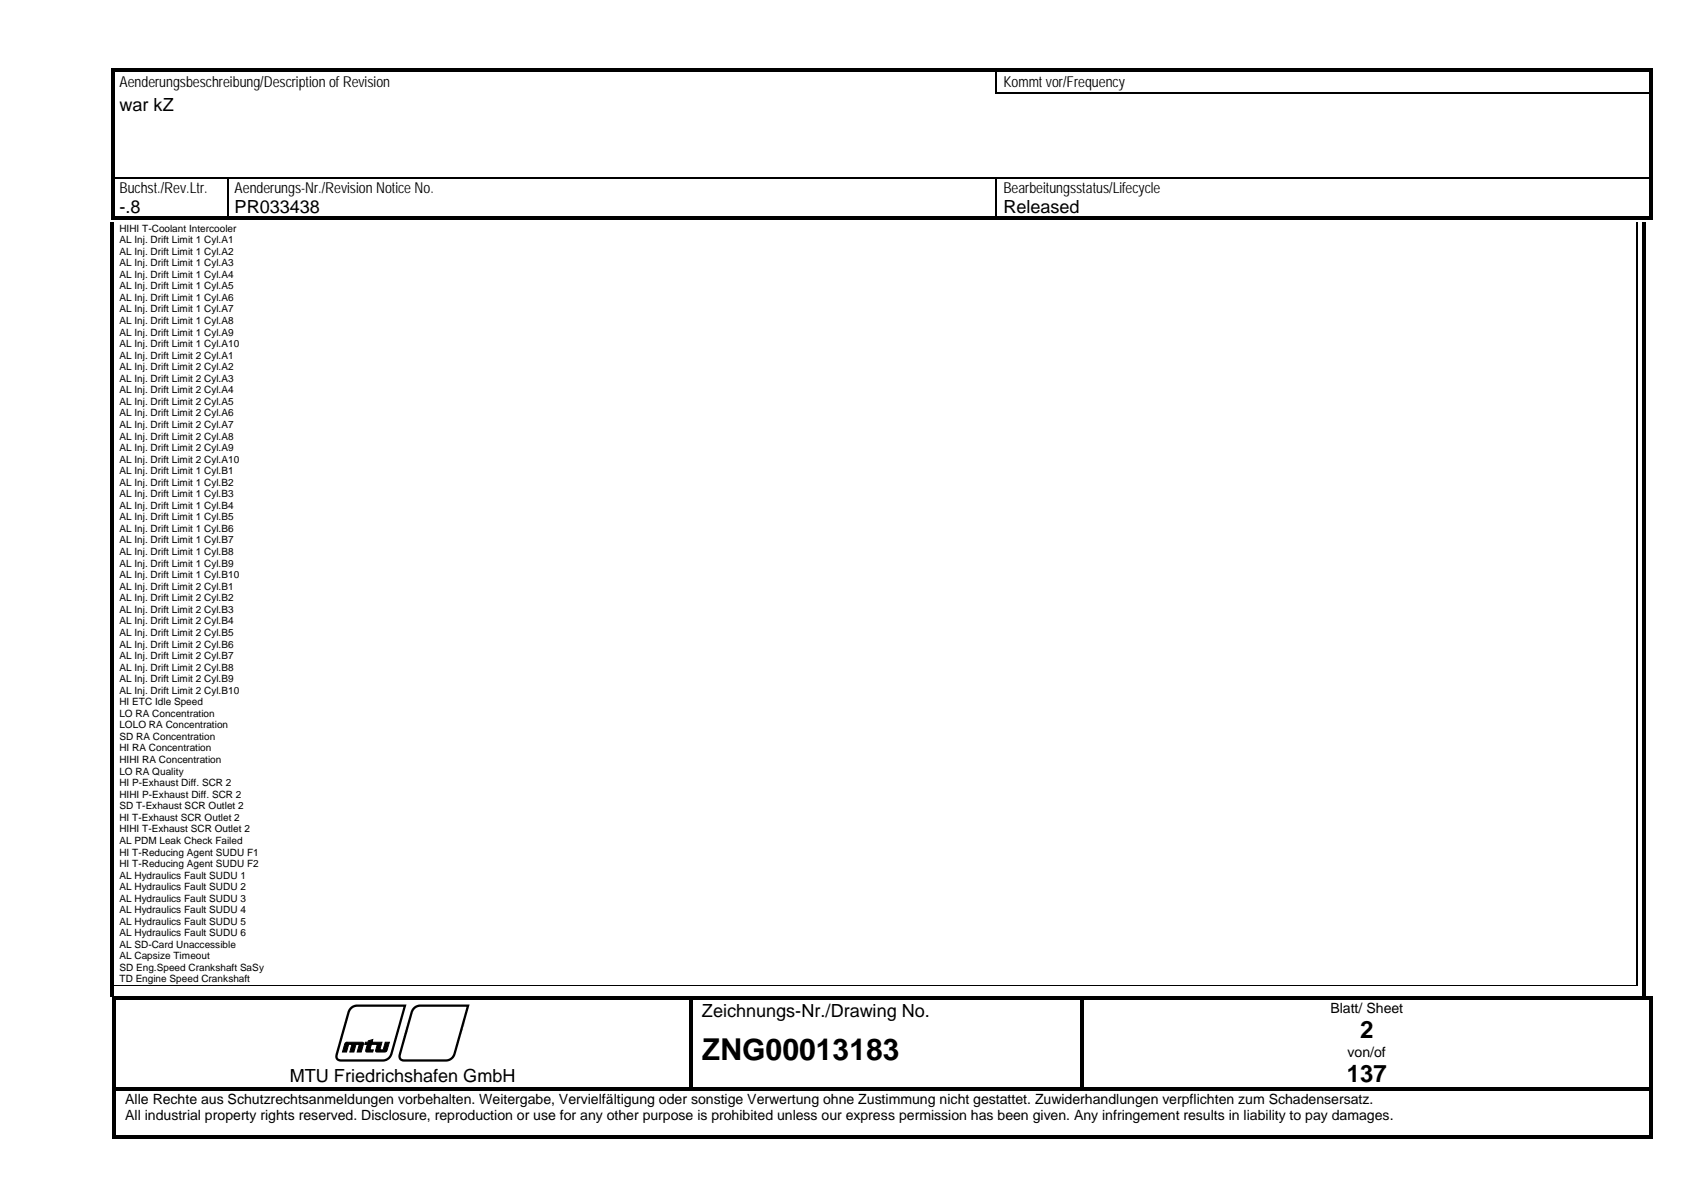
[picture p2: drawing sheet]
<svg xmlns="http://www.w3.org/2000/svg" width="297mm" height="210mm" viewBox="0 0 297 210" stroke-linecap="round" stroke-linejoin="round" font-family="sans-serif">
<defs><g id="words">
<text font-size="5.3" x="123.3" y="186.2">ZNG00013183</text>
<g font-size="4.2">
<text x="238.9" y="182.4">2</text>
<text x="236.5" y="190.1">137</text>
</g>
<g font-size="3.2">
<text x="21" y="19.5">war kZ</text>
<text x="21" y="37.4">-.8</text>
<text x="41.2" y="37.4">PR033438</text>
<text x="176.2" y="37.4">Released</text>
<text x="123.3" y="178.5">Zeichnungs-Nr./Drawing No.</text>
<text x="50.9" y="190">MTU Friedrichshafen GmbH</text>
</g>
<g font-size="2.6">
<text x="21" y="15.3">Aenderungsbeschreibung/Descriptionof Revision</text>
<text x="176.2" y="15.3">Kommt vor/Frequency</text>
<text x="21" y="33.9">Buchst./Rev.Ltr.</text>
<text x="41.2" y="33.9">Aenderungs-Nr./RevisionNotice No.</text>
<text x="176.2" y="33.9">Bearbeitungsstatus/Lifecycle</text>
</g>
<g font-size="2.5">
<text x="233.7" y="177.8">Blatt/ Sheet</text>
<text x="236.7" y="185.5">von/of</text>
<text x="22" y="193.8">Alle Rechte aus Schutzrechtsanmeldungen vorbehalten. Weitergabe, Vervielfältigung oder sonstige Verwertung ohne Zustimmung nicht gestattet. Zuwiderhandlungen verpflichten zum Schadensersatz.</text>
<text x="22" y="196.6">All industrial property rights reserved. Disclosure, reproduction or use for any other purpose is prohibited unless our express permission has been given. Any infringement results in liability to pay damages.</text>
</g>
<g font-size="1.8">
<text x="21" y="40.7">HIHI T-Coolant Intercooler</text>
<text x="21" y="42.7">AL Inj. Drift Limit 1 Cyl.A1</text>
<text x="21" y="44.7">AL Inj. Drift Limit 1 Cyl.A2</text>
<text x="21" y="46.8">AL Inj. Drift Limit 1 Cyl.A3</text>
<text x="21" y="48.8">AL Inj. Drift Limit 1 Cyl.A4</text>
<text x="21" y="50.8">AL Inj. Drift Limit 1 Cyl.A5</text>
<text x="21" y="52.8">AL Inj. Drift Limit 1 Cyl.A6</text>
<text x="21" y="54.9">AL Inj. Drift Limit 1 Cyl.A7</text>
<text x="21" y="56.9">AL Inj. Drift Limit 1 Cyl.A8</text>
<text x="21" y="58.9">AL Inj. Drift Limit 1 Cyl.A9</text>
<text x="21" y="60.9">AL Inj. Drift Limit 1 Cyl.A10</text>
<text x="21" y="63">AL Inj. Drift Limit 2 Cyl.A1</text>
<text x="21" y="65">AL Inj. Drift Limit 2 Cyl.A2</text>
<text x="21" y="67">AL Inj. Drift Limit 2 Cyl.A3</text>
<text x="21" y="69.1">AL Inj. Drift Limit 2 Cyl.A4</text>
<text x="21" y="71.1">AL Inj. Drift Limit 2 Cyl.A5</text>
<text x="21" y="73.1">AL Inj. Drift Limit 2 Cyl.A6</text>
<text x="21" y="75.2">AL Inj. Drift Limit 2 Cyl.A7</text>
<text x="21" y="77.2">AL Inj. Drift Limit 2 Cyl.A8</text>
<text x="21" y="79.2">AL Inj. Drift Limit 2 Cyl.A9</text>
<text x="21" y="81.3">AL Inj. Drift Limit 2 Cyl.A10</text>
<text x="21" y="83.3">AL Inj. Drift Limit 1 Cyl.B1</text>
<text x="21" y="85.3">AL Inj. Drift Limit 1 Cyl.B2</text>
<text x="21" y="87.3">AL Inj. Drift Limit 1 Cyl.B3</text>
<text x="21" y="89.4">AL Inj. Drift Limit 1 Cyl.B4</text>
<text x="21" y="91.4">AL Inj. Drift Limit 1 Cyl.B5</text>
<text x="21" y="93.4">AL Inj. Drift Limit 1 Cyl.B6</text>
<text x="21" y="95.4">AL Inj. Drift Limit 1 Cyl.B7</text>
<text x="21" y="97.5">AL Inj. Drift Limit 1 Cyl.B8</text>
<text x="21" y="99.5">AL Inj. Drift Limit 1 Cyl.B9</text>
<text x="21" y="101.5">AL Inj. Drift Limit 1 Cyl.B10</text>
<text x="21" y="103.6">AL Inj. Drift Limit 2 Cyl.B1</text>
<text x="21" y="105.6">AL Inj. Drift Limit 2 Cyl.B2</text>
<text x="21" y="107.6">AL Inj. Drift Limit 2 Cyl.B3</text>
<text x="21" y="109.6">AL Inj. Drift Limit 2 Cyl.B4</text>
<text x="21" y="111.7">AL Inj. Drift Limit 2 Cyl.B5</text>
<text x="21" y="113.7">AL Inj. Drift Limit 2 Cyl.B6</text>
<text x="21" y="115.7">AL Inj. Drift Limit 2 Cyl.B7</text>
<text x="21" y="117.8">AL Inj. Drift Limit 2 Cyl.B8</text>
<text x="21" y="119.8">AL Inj. Drift Limit 2 Cyl.B9</text>
<text x="21" y="121.8">AL Inj. Drift Limit 2 Cyl.B10</text>
<text x="21" y="123.9">HI ETC Idle Speed</text>
<text x="21" y="125.9">LO RA Concentration</text>
<text x="21" y="127.9">LOLO RA Concentration</text>
<text x="21" y="129.9">SD RA Concentration</text>
<text x="21" y="132">HI RA Concentration</text>
<text x="21" y="134">HIHI RA Concentration</text>
<text x="21" y="136">LO RA Quality</text>
<text x="21" y="140.1">HIHI P-Exhaust Diff. SCR 2</text>
<text x="21" y="142.1">SD T-Exhaust SCR Outlet 2</text>
<text x="21" y="138.1">HI P-Exhaust Diff. SCR 2</text>
<text x="21" y="144.1">HI T-Exhaust SCR Outlet 2</text>
<text x="21" y="146.2">HIHI T-Exhaust SCR Outlet 2</text>
<text x="21" y="148.2">AL PDM Leak Check Failed</text>
<text x="21" y="150.2">HI T-Reducing Agent SUDU F1</text>
<text x="21" y="152.3">HI T-Reducing Agent SUDU F2</text>
<text x="21" y="154.3">AL Hydraulics Fault SUDU 1</text>
<text x="21" y="156.3">AL Hydraulics Fault SUDU 2</text>
<text x="21" y="158.3">AL Hydraulics Fault SUDU 3</text>
<text x="21" y="160.4">AL Hydraulics Fault SUDU 4</text>
<text x="21" y="162.4">AL Hydraulics Fault SUDU 5</text>
<text x="21" y="164.4">AL Hydraulics Fault SUDU 6</text>
<text x="21" y="166.5">AL SD-Card Unaccessible</text>
<text x="21" y="168.5">AL Capsize Timeout</text>
<text x="21" y="170.5">SD Eng.Speed Crankshaft SaSy</text>
<text x="21" y="172.5">TD Engine Speed Crankshaft</text>
</g>
</g></defs>
<g fill="#000">
<path d="M19.5 12h.6v.5h-.6z" fill-rule="evenodd"/>
<path d="M19.5 12h.6v.5h-.6z" fill-rule="evenodd"/>
<path d="M19.5 12.5h.6v3.7h-.6z" fill-rule="evenodd"/>
<path d="M19.5 16.2h.6v.3h-.6z" fill-rule="evenodd"/>
<path d="M20.1 12h154.8v.5h-154.8z" fill-rule="evenodd"/>
<path d="M174.9 12h.5v.5h-.5z" fill-rule="evenodd"/>
<path d="M175.4 12h24.6v.5h-24.6z" fill-rule="evenodd"/>
<path d="M200 12h.6v.5h-.6z" fill-rule="evenodd"/>
<path d="M200.6 12h89.2v.5h-89.2z" fill-rule="evenodd"/>
<path d="M289.8 12h.5v.5h-.5z" fill-rule="evenodd"/>
<path d="M289.8 12h.5v.5h-.5z" fill-rule="evenodd"/>
<path d="M289.8 12.5h.5v3.7h-.5z" fill-rule="evenodd"/>
<path d="M289.8 16.2h.5v.3h-.5z" fill-rule="evenodd"/>
<path d="M19.5 16.5h.6v3.7h-.6z" fill-rule="evenodd"/>
<path d="M19.5 20.2h.6v3.6h-.6z" fill-rule="evenodd"/>
<path d="M19.5 23.8h.6v3.7h-.6z" fill-rule="evenodd"/>
<path d="M19.5 27.5h.6v3.6h-.6z" fill-rule="evenodd"/>
<path d="M19.5 31.4h.6v3h-.6z" fill-rule="evenodd"/>
<path d="M19.5 34.4h.6v3.7h-.6z" fill-rule="evenodd"/>
<path d="M19.5 38.1h.6v.5h-.6z" fill-rule="evenodd"/>
<path d="M19.5 38.1h.6v.5h-.6z" fill-rule="evenodd"/>
<path d="M20.1 38.1h19.8v.5h-19.8z" fill-rule="evenodd"/>
<path d="M39.9 38.1h.5v.5h-.5z" fill-rule="evenodd"/>
<path d="M40.4 38.1h134.5v.5h-134.5z" fill-rule="evenodd"/>
<path d="M174.9 38.1h.5v.5h-.5z" fill-rule="evenodd"/>
<path d="M175.4 38.1h114.4v.5h-114.4z" fill-rule="evenodd"/>
<path d="M289.8 16.5h.5v3.7h-.5z" fill-rule="evenodd"/>
<path d="M289.8 20.2h.5v3.6h-.5z" fill-rule="evenodd"/>
<path d="M289.8 23.8h.5v3.7h-.5z" fill-rule="evenodd"/>
<path d="M289.8 27.5h.5v3.6h-.5z" fill-rule="evenodd"/>
<path d="M289.8 31.4h.5v3h-.5z" fill-rule="evenodd"/>
<path d="M289.8 34.4h.5v3.7h-.5z" fill-rule="evenodd"/>
<path d="M289.8 38.1h.5v.5h-.5z" fill-rule="evenodd"/>
<path d="M289.8 38.1h.5v.5h-.5z" fill-rule="evenodd"/>
<path d="M19.5 39h.5v136h-.5z" fill-rule="evenodd"/>
<path d="M19.8 175h.5v.5h-.5z" fill-rule="evenodd"/>
<path d="M19.8 175h.5v.5h-.5z" fill-rule="evenodd"/>
<path d="M20.3 175h100.8v.5h-100.8z" fill-rule="evenodd"/>
<path d="M121.1 175h.5v.5h-.5z" fill-rule="evenodd"/>
<path d="M121.6 175h68.2v.5h-68.2z" fill-rule="evenodd"/>
<path d="M189.8 175h.6v.5h-.6z" fill-rule="evenodd"/>
<path d="M190.4 175h99.4v.5h-99.4z" fill-rule="evenodd"/>
<path d="M288.4 39h.5v136h-.5z" fill-rule="evenodd"/>
<path d="M289.8 175h.5v.5h-.5z" fill-rule="evenodd"/>
<path d="M289.8 175h.5v.5h-.5z" fill-rule="evenodd"/>
<path d="M19.8 175.5h.5v15.4h-.5z" fill-rule="evenodd"/>
<path d="M19.8 190.9h.5v.6h-.5z" fill-rule="evenodd"/>
<path d="M19.8 191.5h.5v8h-.5z" fill-rule="evenodd"/>
<path d="M20.3 190.9h100.8v.6h-100.8z" fill-rule="evenodd"/>
<path d="M121.1 175.5h.5v15.4h-.5z" fill-rule="evenodd"/>
<path d="M121.1 190.9h.5v.6h-.5z" fill-rule="evenodd"/>
<path d="M121.6 190.9h68.2v.6h-68.2z" fill-rule="evenodd"/>
<path d="M189.8 175.5h.6v15.4h-.6z" fill-rule="evenodd"/>
<path d="M189.8 190.9h.6v.6h-.6z" fill-rule="evenodd"/>
<path d="M190.4 190.9h99.4v.6h-99.4z" fill-rule="evenodd"/>
<path d="M289.8 175.5h.5v15.4h-.5z" fill-rule="evenodd"/>
<path d="M289.8 190.9h.5v.6h-.5z" fill-rule="evenodd"/>
<path d="M289.8 191.5h.5v8h-.5z" fill-rule="evenodd"/>
<path d="M19.8 199.5h.5v.5h-.5z" fill-rule="evenodd"/>
<path d="M19.8 199.5h.5v.5h-.5z" fill-rule="evenodd"/>
<path d="M20.3 199.5h269.5v.5h-269.5z" fill-rule="evenodd"/>
<path d="M289.8 199.5h.5v.5h-.5z" fill-rule="evenodd"/>
<path d="M289.8 199.5h.5v.5h-.5z" fill-rule="evenodd"/>
</g>
<path d="M175 12.5v3.7M20.1 31.3h19.8M40 31.4v6.7M40.1 31.3h134.8M175 31.4v6.7M175.2 31.3h114.6" fill="none" stroke="#000" stroke-width=".25"/>
<path d="M174.9 16.3h25.1M200.4 16.3h89.4M19.7 39v133.9M287.5 39v133.9" fill="none" stroke="#000" stroke-width=".34"/>
<g fill="#000">
<path d="M200 16.2h.4v.3h-.4zM19.5 31.1h.6v.3h-.6zM39.9 31.4h.2zM39.9 31.1h.2v.3h-.2zM174.9 31.4h.3zM174.9 31.1h.3v.3h-.3zM289.8 31.1h.5v.3h-.5zM287.4 172.9h.3v.2h-.3zM60.6 183.2l.3-.2h2.2a.47 .47 0 0 1 .6 .1 .47 .47 0 0 1 .1 .6l-.4 1h-.7l.4-1.3h-.6l-.3 1.3h-.8l.4-1.3h-.6l-.3 1.3h-.8zM64.2 183h.4l.1-.2 .8-.3-.2 .5h1.8l-.4 1.4h.6l.4-1.4h.7l-.1 .4a1.4 1.4 0 0 1-.7 1.3h-1a.44 .44 0 0 1-.6-.3l.3-1h-1.1l-.2 1h.6l-.1 .3h-.5a.51 .51 0 0 1-.8-.3l.3-1h-.4z"/>
<path d="M61.5 176.9l.6-.4 .6-.1h8.7l-2.4 8.6a2.24 2.24 0 0 1-2.7 1.4h-6.4a1.06 1.06 0 0 1-1-.6 1.06 1.06 0 0 1 .2-1.1l1.9-6.9zM61.8 177.2l-.4 .7-2 7.2a.69 .69 0 0 0 .1 .8 .69 .69 0 0 0 .8 .1h6.9a1.38 1.38 0 0 0 1.4-1.1l2.3-8.1h-8.2z"/>
<path d="M72.6 176.9l.6-.4 .6-.1h8.7l-2.5 8.6a2.21 2.21 0 0 1-2.6 1.4h-6.4a1.06 1.06 0 0 1-1-.6 1.06 1.06 0 0 1 .1-1.1l2-7.1zM72.9 177.2l-.4 .7-2 7.2a.69 .69 0 0 0 .1 .8 .69 .69 0 0 0 .8 .1h6.9a1.38 1.38 0 0 0 1.4-1.1l2.2-8.1h-8.1z"/>
</g>
<path d="M19.6 173h267.8M60.6 183.2l.3-.2h2.2a.47 .47 0 0 1 .6 .1 .47 .47 0 0 1 .1 .6l-.4 1h-.7l.4-1.3h-.6l-.3 1.3h-.8l.4-1.3h-.6l-.3 1.3h-.8zM64.2 183h.4l.1-.2 .8-.3-.2 .5h1.8l-.4 1.4h.6l.4-1.4h.7l-.1 .4a1.4 1.4 0 0 1-.7 1.3h-1a.44 .44 0 0 1-.6-.3l.3-1h-1.1l-.2 1h.6l-.1 .3h-.5a.51 .51 0 0 1-.8-.3l.3-1h-.4z" fill="none" stroke="#000" stroke-width=".18"/>
<use href="#words"/>
</svg>
